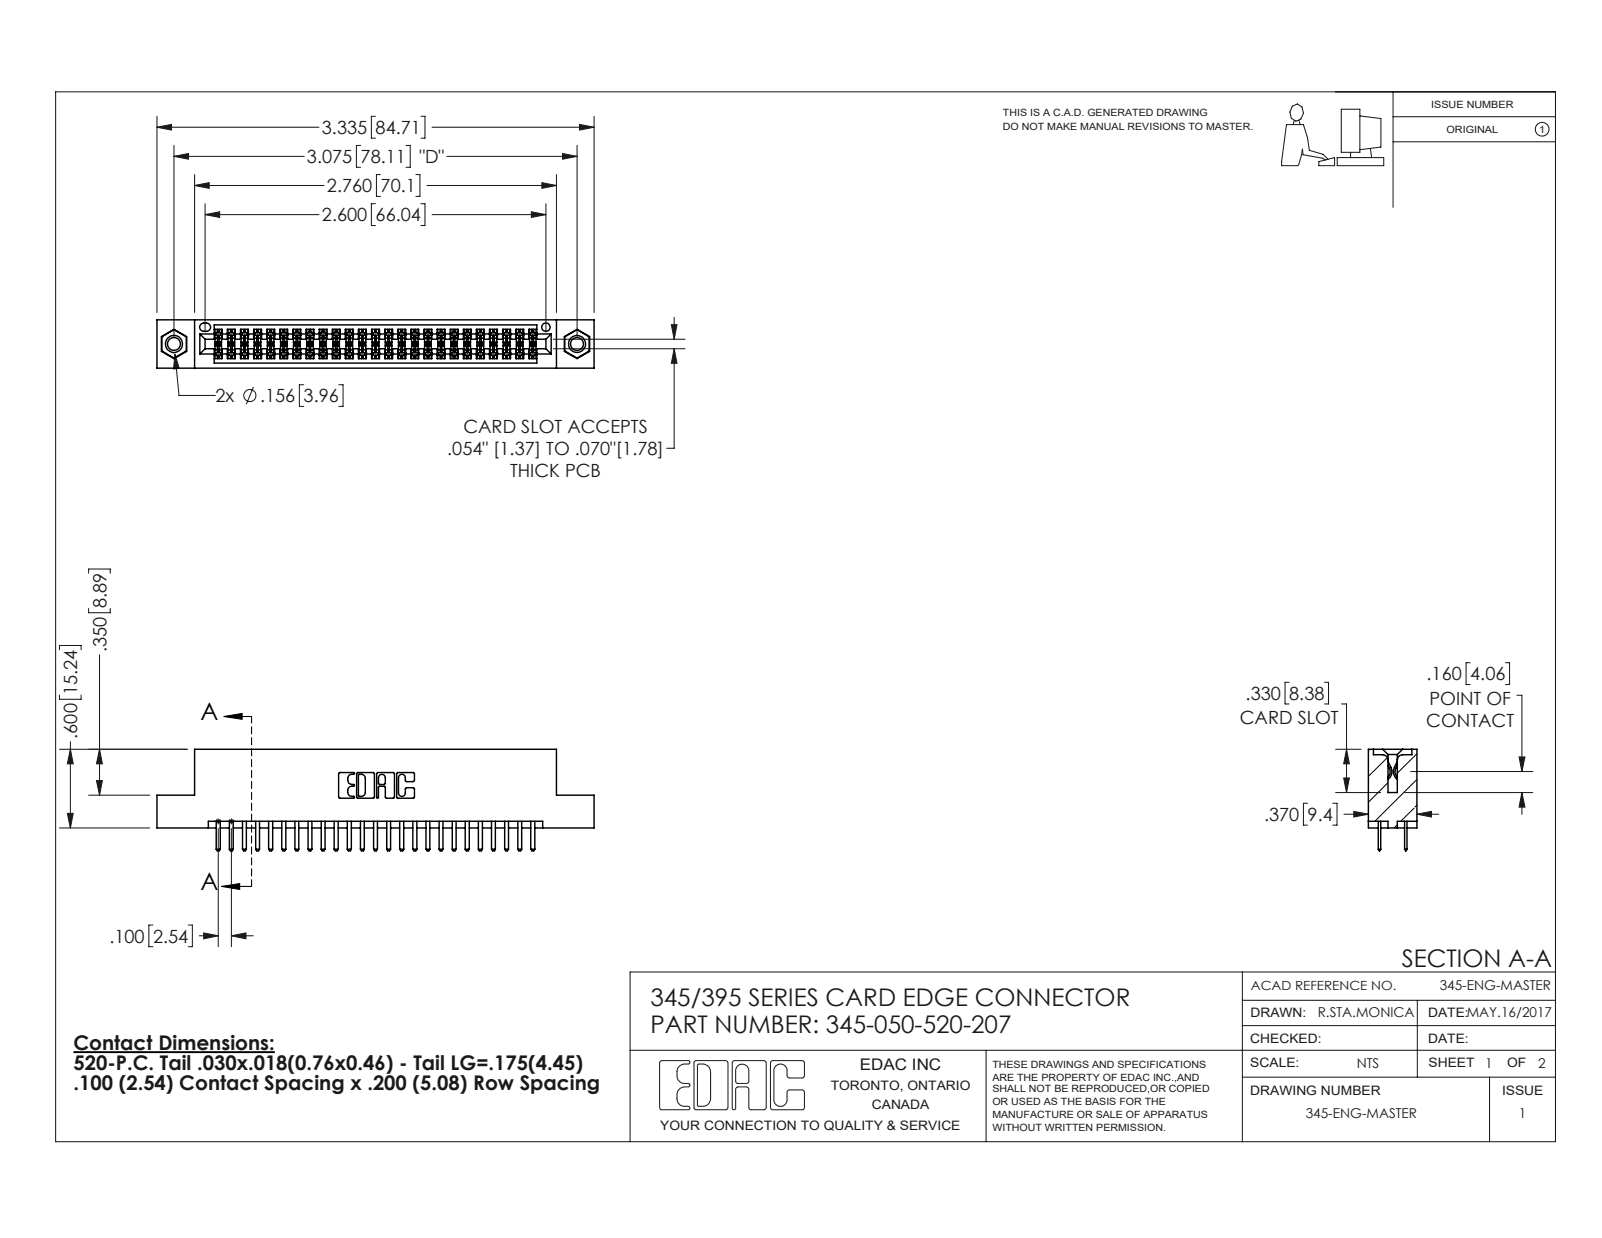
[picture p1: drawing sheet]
<svg xmlns="http://www.w3.org/2000/svg" width="279mm" height="216mm" viewBox="0 0 279 216" stroke-linecap="round" stroke-linejoin="round" font-family="sans-serif">
<defs><g id="words">
<g font-size="4.2">
<text x="34.9" y="125.5">A</text>
<text x="34.9" y="155.2">A</text>
</g>
<g font-size="4.2" fill="#191924">
<text x="244.5" y="168.6">SECTION A-A</text>
<text x="113.4" y="175.4">345/395 SERIES CARD EDGE CONNECTOR</text>
<text x="113.4" y="180.1">PART NUMBER: 345-050-520-207</text>
</g>
<g font-size="3.5" fill="#191924">
<text x="12.8" y="183.1">Contact Dimensions:</text>
<text x="12.8" y="186.6">520-P.C. Tail .030x.018(0.76x0.46) - Tail LG=.175(4.45)</text>
<text x="12.8" y="190.2">.100 (2.54) Contact Spacing x .200 (5.08) Row Spacing</text>
</g>
<g font-size="3.2" fill="#191924">
<text x="56.1" y="23.4">3.335</text>
<text x="65.5" y="23.4">84.71</text>
<text x="53.5" y="28.5">3.075</text>
<text x="62.9" y="28.5">78.11</text>
<text x="73.1" y="28.5">&quot;D&quot;</text>
<text x="57" y="33.5">2.760</text>
<text x="66.4" y="33.5">70.1</text>
<text x="56.1" y="38.6">2.600</text>
<text x="65.5" y="38.6">66.04</text>
<text x="37.6" y="70.2">2x</text>
<text x="45.3" y="70.2">.156</text>
<text x="53" y="70.2">3.96</text>
<text x="80.8" y="75.6">CARD SLOT ACCEPTS</text>
<text x="78" y="79.4">.054&quot; [1.37] TO .070&quot;[1.78]</text>
<text x="89" y="83.2">THICK PCB</text>
<text x="18.6" y="106.1" transform="rotate(-90 18.6 106.1)">8.89</text>
<text x="18.6" y="113.7" transform="rotate(-90 18.6 113.7)">.350</text>
<text x="248.8" y="118.7">.160</text>
<text x="256.4" y="118.7">4.06</text>
<text x="13.5" y="121.2" transform="rotate(-90 13.5 121.2)">15.24</text>
<text x="217.2" y="122.1">.330</text>
<text x="224.9" y="122.1">8.38</text>
<text x="249.3" y="122.9">POINT OF</text>
<text x="13.5" y="128.8" transform="rotate(-90 13.5 128.8)">.600</text>
<text x="216.2" y="126.3">CARD SLOT</text>
<text x="248.8" y="126.7">CONTACT</text>
<text x="220.5" y="143.2">.370</text>
<text x="228.1" y="143.2">9.4</text>
<text x="19.1" y="164.4">.100</text>
<text x="26.7" y="164.4">2.54</text>
</g>
<text font-size="2.8" fill="#191924" x="150" y="186.5">EDAC INC</text>
<g font-size="2.4" fill="#191924">
<text x="251.1" y="172.6">345-ENG-MASTER</text>
<text x="229.8" y="177.4">R.STA.MONICA</text>
<text x="236.6" y="186.2">NTS</text>
<text x="259" y="186.2">1</text>
<text x="268.2" y="186.2">2</text>
<text x="227.7" y="195">345-ENG-MASTER</text>
<text x="264.9" y="195">1</text>
</g>
<g font-size="2.3" fill="#191924">
<text x="218.1" y="177.4">DRAWN:</text>
<text x="249.1" y="177.4">DATE:MAY.16/2017</text>
<text x="218.1" y="181.9">CHECKED:</text>
<text x="249.1" y="181.9">DATE:</text>
<text x="144.9" y="190.1">TORONTO, ONTARIO</text>
<text x="218.1" y="186.2">SCALE:</text>
<text x="218.1" y="190.9">DRAWING NUMBER</text>
<text x="249.2" y="186.2">SHEET</text>
<text x="262" y="190.9">ISSUE</text>
<text x="262.9" y="186.2">OF</text>
<text x="115.2" y="197.1">YOUR CONNECTION TO QUALITY &amp; SERVICE</text>
<text x="152.1" y="193.4">CANADA</text>
</g>
<text font-size="2.2" fill="#191924" x="218.1" y="172.6">ACAD REFERENCE NO.</text>
<g font-size="1.7" fill="#191924">
<text x="174.9" y="20.3">THIS IS A C.A.D. GENERATED DRAWING</text>
<text x="174.9" y="22.7">DO NOT MAKE MANUAL REVISIONS TO MASTER.</text>
<text x="249.6" y="18.8">ISSUE NUMBER</text>
<text x="252.3" y="23.1">ORIGINAL</text>
<text x="268.5" y="23.1">1</text>
<text x="173.1" y="186.3">THESE DRAWINGS AND SPECIFICATIONS</text>
<text x="173.1" y="188.5">ARE THE PROPERTY OF EDAC INC.,AND</text>
<text x="173.1" y="190.5">SHALL NOT BE REPRODUCED,OR COPIED</text>
<text x="173.1" y="192.7">OR USED AS THE BASIS FOR THE</text>
<text x="173.1" y="194.9">MANUFACTURE OR SALE OF APPARATUS</text>
<text x="173.1" y="197.3">WITHOUT WRITTEN PERMISSION.</text>
</g>
</g></defs>
<g fill="none" stroke="#191924" stroke-width=".18">
<path d="M9.7 16h261.6v183.1h-261.6zM225.4 18.5l.9-.4 .8 .6 .2 1.1-.4 1-.9 .3-.8-.5-.2-1.1zM233.9 19.1h3.3v7.5h-3.3zM243 16v20.2M27.4 22.2l2.5-.5v1zM27.4 20.3v34.2M27.4 22.2h28.2M30.3 27.3l2.6-.5v1zM30.3 25.4v33.3M30.3 27.3h22.8M33.9 32.3l2.6-.4v.9zM33.9 30.4v24.1"/>
<path d="M33.9 32.3h22.6M35.8 37.4l2.5-.5v1zM35.8 35.5v22.4M35.8 37.4h19.8M62.9 25.4h-.7v3.8h.7M65.5 35.5h-.7v3.8h.7M65.5 20.3h-.7v3.8h.7M66.4 30.4h-.7v3.9h.7M70.8 25.4h.7v3.8h-.7M72.5 30.4h.7v3.9h-.7M73.4 35.5h.7v3.8h-.7M73.4 20.3h.7v3.8h-.7"/>
<path d="M74.5 32.3h22.5M75.4 37.4h19.8M75.4 22.2h28.2M77.9 27.3h22.7M92.7 36.9l2.5 .5-2.5 .5zM94.5 31.9l2.5 .4-2.5 .5zM95.2 35.5v22.4M97 30.4v24.1M98.1 26.8l2.5 .5-2.5 .5zM100.6 25.4v33.3M101.1 21.7l2.5 .5-2.5 .5zM103.6 20.3v34.2"/>
<path d="M225.7 21.1l-.2 .6M226.6 21l.2 .7M230 28.2l2.8-.7v1.4h-2.8zM231.6 27.8l-.8-.9-2.4-.7-.4-2.2-.7-2.3h-2.9l-.9 7.2h2.9l.6-1.8 .2-1.1 .1 1 3.3 .6 .6 .3M233.2 27.5h8.1v1.4h-8.1zM235.5 26.6v.9M237.2 20.2l3.6 .5v4.9l-3.6 .5M239 25.9l.2 1.6M243 20.4h28.3M243 24.7h28.3M96.5 59.2h23M117.1 56.6h1l-.5 2.6z"/>
<path d="M117.6 55.4v3.8M30.5 61.8l.8 2.4-1 .1zM30.5 61.8l.7 7.2h6.4M44.2 67.5l-1.2 3M53 67.1h-.8v3.8h.8M59.1 67.1h.7v3.8h-.7M96.5 60.8h23M117.6 60.8l.5 2.6h-1zM117.6 60.8v17.4h-1.3M15.5 100v-.8h3.7v.8M10.4 113.3v-.7h3.7v.7M15.5 106.1v.8h3.7v-.8"/>
<path d="M17.4 114.2v24.5M224.8 119h-.7v3.8h.7M231 119h.7v3.8h-.7M256.4 115.6h-.7v3.8h.7M262.6 115.6h.7v3.8h-.7M10.4 130.7h22.3M10.4 121.2v.8h3.7v-.8M12.3 130.7l.5 2.5h-1.1zM12.3 129.3v15.1M15.5 138.7h10.6M16.8 136.1h1.1l-.5 2.6zM17.4 130.7l.5 2.5h-1.1z"/>
<path d="M232.9 138.2h7.9M232.9 130.7h4.5M234 122.8h.8v15.4M234.4 135.7h.9l-.5 2.5zM234.8 130.7l.5 2.5h-.9zM245 138.2h22.3M246 134.5h21.3M264.5 121.2h.9v13.3M264.9 132h1.1l-.6 2.5zM265.4 138.2v3.8M265.4 138.2l.6 2.6h-1.1zM10.4 144.4h15.7"/>
<path d="M11.7 141.9h1.1l-.5 2.5zM37.6 143.2h1M37.7 142.9l.7 .7M38.1 144.5v20.6M38.1 142.7v1.1M38.4 142.9l-.7 .7M39.8 143.2h1.1M40 142.9l.7 .7M40.4 144.5v20.6M40.4 142.7v1.1M40.7 142.9l-.7 .7M228 140.1h-.7v3.8h.7"/>
<path d="M232.4 140.1h.8v3.8h-.8M234.4 142h4.3M236.1 141.5l2.6 .5-2.6 .5zM247.1 142l2.6-.5v1zM247.1 142h3.8M26.7 161.3h-.7v3.8h.7M32.8 161.3h.7v3.8h-.7M34.7 163.2h3.4M35.5 162.7l2.6 .5-2.6 .5zM40.4 163.2h3.8M40.4 163.2l2.5-.5v1zM216.7 178.9h54.6"/>
<path d="M216.7 174.4h54.6M216.7 169.5v29.6M247.2 174.4v13.5M271.3 169.5h-161.4v29.6M109.9 183.2h161.4M118.1 186.9a1.32 1.32 0 0 1 1.4-1.3h.5a.3 .3 0 0 0 .3-.3 .3 .3 0 0 0-.3-.3h-4.6l-.3 .1-.1 8a.37 .37 0 0 0 .5 .4h4.5a.3 .3 0 0 0 .3-.3 .3 .3 0 0 0-.3-.3h-.5a1.32 1.32 0 0 1-1.4-1.3M118.1 186.8v.8a1.32 1.32 0 0 0 1.4 1.3h.5a.3 .3 0 0 1 .3 .3 .3 .3 0 0 1-.3 .3h-.5a1.38 1.38 0 0 0-1.4 1.4v.8M121.2 185h5.4l.3 .1 .1 .3v7.7a.42 .42 0 0 1-.5 .4h-5a.37 .37 0 0 1-.5-.4v-7.9zM123.9 191.6a1.38 1.38 0 0 1-1.3 1.3h-.8l-.2-.2v-7l.2-.1h.8a1.38 1.38 0 0 1 1.3 1.3v4.8M127.8 185.1l.3-.1h5.2l.3 .3v8.1l-.4 .1h-2.4l-.1-.1-.1-3.5-.2-.3-.2-.1h-1.5l-.3 .2-.1 .2v3.4a.3 .3 0 0 1-.3 .2 .3 .3 0 0 1-.3-.2zM128.7 185.9a1.18 1.18 0 0 1 1.2-.2 1.18 1.18 0 0 1 .7 1l-.1 2.1-.3 .1h-1.5a.37 .37 0 0 1-.4-.4v-1.9zM134.4 185.1l.3-.1h5.2l.3 .1 .1 2.5-.2 .3-2.5 .1-.3-.4v-.9a1.15 1.15 0 0 0-1.2-1.1 1.15 1.15 0 0 0-1.1 1.1v5.1a1.15 1.15 0 0 0 1.1 1.1 1.15 1.15 0 0 0 1.2-1.1v-1.4l.1-.2 .2-.1h2.5l.2 .3v2.8l-.2 .3h-5.4l-.3-.1z"/>
<path d="M172 183.2v15.9M216.7 187.9h54.6M259.8 187.9v11.2"/>
<circle cx="269" cy="22.5" r="1.19"/>
<circle cx="43.6" cy="69" r="1.06"/>
</g>
<path d="M12.8 183.5h35.1" fill="none" stroke="#000" stroke-width=".33"/>
<path d="M39.1 125l3.1-.6v1zM39.1 125h4.8M38.6 154.6l3.2-.5v1zM38.6 154.6h5.3" fill="none" stroke="#000" stroke-width=".18"/>
<path d="M43.9 124.9v29.7" fill="none" stroke="#000" stroke-width=".18" stroke-dasharray="1.3 .6" stroke-dashoffset=".1"/>
<path d="M37.4 143.2h1.4M39.7 143.2h1.3" fill="none" stroke="#191924" stroke-width=".18" stroke-dasharray="15.2 1.3 1.3 1.3"/>
<path d="M39.1 125l3.1-.6v1zM38.6 154.6l3.2-.5v1z" fill="#000"/>
<g fill="#191924">
<path d="M35.5 162.7l2.6 .5-2.6 .5zM40.4 163.2l2.5-.5v1z"/>
<path d="M35.8 37.4l2.5-.5v1zM92.7 36.9l2.5 .5-2.5 .5zM33.9 32.3l2.6-.4v.9zM94.5 31.9l2.5 .4-2.5 .5zM30.3 27.3l2.6-.5v1zM98.1 26.8l2.5 .5-2.5 .5zM27.4 22.2l2.5-.5v1zM101.1 21.7l2.5 .5-2.5 .5zM30.5 61.8l-.2 2.5 1-.1zM117.6 60.8l.5 2.6h-1zM117.1 56.6h1l-.5 2.6zM265.4 138.2l.6 2.6h-1.1zM264.9 132h1.1l-.6 2.5zM234.4 135.7h.9l-.5 2.5zM234.8 130.7l.5 2.5h-.9zM247.1 142l2.6-.5v1zM236.1 141.5l2.6 .5-2.6 .5z"/>
<path d="M11.7 141.9h1.1l-.5 2.5zM12.3 130.7l.5 2.5h-1.1z"/>
<path d="M17.4 130.7l.5 2.5h-1.1zM16.8 136.1h1.1l-.5 2.6z"/>
</g>
<g fill="none" stroke="#000" stroke-width=".25">
<path d="M27.4 55.8h76.2v8.4h-76.2zM28.2 58.7l2.1-1.3 2.3 1.3v2.6l-2.3 1.2-2.1-1.2zM28.2 58.7l2.1-1.2 2.2 1.2v2.5l-2.2 1.2-2.1-1.2zM33.9 55.8v8.4M34.9 58.2h2.5M34.9 58.2v3.5M34.9 58.2l.9 1M35 56.6a.94 .94 0 0 1 1.1-.3 .94 .94 0 0 1 .6 1.1 .94 .94 0 0 1-1.2 .4 .94 .94 0 0 1-.6-1zM35.8 59.2h1.6v-2.5h56.2v2.5h1.6M35.8 59.2v1.6M37.4 58h.1M37.4 57.4h1.3v.8"/>
<path d="M37.4 59.1h.1M37.5 58.5v.5M37.5 58.5h.1M37.5 59.7v.2h.4v-.2M37.5 58.1v.4M37.5 57.4v.7M37.5 59h.4M37.5 58.5h1.1M37.5 58.5l.2-.5h.7l.2 .5M37.5 59.7h.4M37.5 59v.7M37.5 58.1h.1"/>
<path d="M37.9 59a.28 .28 0 0 1 0-.3 .28 .28 0 0 1 .3-.2v.5M37.9 57.4v.6M37.9 57.7h.3M37.9 59v.7M37.9 59.1h.3M37.9 57.9h.3M38.2 59.7v.2h.4v-.2M38.2 57.4v.6M38.2 59h.4M38.2 59.7h.4M38.2 59v.7M38.5 58.1h.1"/>
<path d="M38.6 58.5h.1M38.6 58.5v.5M38.6 58.1v.4M38.6 57.4v.7M38.6 58h.1M38.6 59v.7M38.6 59.1h.1M38.7 58.2v1h1v-1M38.7 58.2h1M39.7 58h.1M39.7 58.2v-.8h1.3v.8M39.7 59.1h.1"/>
<path d="M39.8 58.5v.5M39.8 59.7v.2h.4v-.2M39.8 58.1v.4M39.8 57.4v.7M39.8 59h.4M39.8 58.5h1.1M39.8 59.7h.4M39.8 59v.7M39.8 58.1h.1M39.8 58.5l.2-.5h.7l.2 .5M40.2 59a.28 .28 0 0 1 0-.3 .28 .28 0 0 1 .3-.2v.5M40.2 57.4v.6"/>
<path d="M40.2 57.7h.3M40.2 59v.7M40.2 59.1h.3M40.2 57.9h.3M40.5 59.7v.2h.4v-.2M40.5 57.4v.6M40.5 59h.4M40.5 59.7h.4M40.5 59v.7M40.7 58.1h.2M40.9 58.5h.1M40.9 58.5v.5"/>
<path d="M40.9 58.1v.4M40.9 57.4v.7M40.9 58h.1M40.9 59v.7M40.9 59.1h.1M41 58.2v1h.9v-1M41 58.2h.9M41.9 58h.2M41.9 58.2v-.8h1.4v.8M41.9 59.1h.2M42.1 58.5v.5M42.1 58.5h.1"/>
<path d="M42.1 59.7v.2h.4v-.2M42.1 58.1v.4M42.1 57.4v.7M42.1 59h.4M42.1 58.5h1.1M42.1 58.5l.2-.5h.7l.2 .5M42.1 59.7h.4M42.1 59v.7M42.1 58.1h.1M42.5 59a.28 .28 0 0 1 0-.3 .28 .28 0 0 1 .3-.2v.5M42.5 57.4v.6M42.5 57.7h.3"/>
<path d="M42.5 59v.7M42.5 59.1h.3M42.5 57.9h.3M42.8 59.7v.2h.4v-.2M42.8 57.4v.6M42.8 59h.4M42.8 59.7h.4M42.8 59v.7M43 58.1h.2M43.2 58.5h.1M43.2 58.5v.5M43.2 58.1v.4"/>
<path d="M43.2 57.4v.7M43.2 58h.1M43.2 59v.7M43.2 59.1h.1M43.3 58.2v1h.9v-1M43.3 58.2h.9M44.2 58h.1M44.2 58.2v-.8h1.4v.8M44.2 59.1h.1M44.3 58.5v.5M44.3 58.5h.1M44.3 59.7v.2h.5v-.2"/>
<path d="M44.3 58.1v.4M44.3 57.4v.7M44.3 59h.5M44.3 58.5h1.2M44.3 58.5l.3-.5h.7l.2 .5M44.3 59.7h.5M44.3 59v.7M44.3 58.1h.2M44.8 59a.24 .24 0 0 1-.1-.3 .24 .24 0 0 1 .3-.1v.4M44.8 57.4v.6M44.8 57.7h.2M44.8 59v.7"/>
<path d="M44.8 59.1h.2M44.8 57.9h.2M45 59.7v.2h.5v-.2M45 57.4v.6M45 59h.5M45 59.7h.5M45 59v.7M45.3 58.1h.2M45.5 58.5h.1M45.5 58.5v.5M45.5 58.1v.4M45.5 57.4v.7"/>
<path d="M45.5 58h.1M45.5 59v.7M45.5 59.1h.1M45.6 58.2v1h.9v-1M45.6 58.2h.9M46.5 58h.1M46.5 58.2v-.8h1.4v.8M46.5 59.1h.1M46.6 58.5v.5M46.6 58.5h.1M46.6 59.7v.2h.5v-.2M46.6 58.1v.4"/>
<path d="M46.6 57.4v.7M46.6 59h.5M46.6 58.5h1.2M46.6 58.5l.2-.5h.8l.2 .5M46.6 59.7h.5M46.6 59v.7M46.6 58.1h.2M47.1 59a.28 .28 0 0 1-.1-.3 .28 .28 0 0 1 .3-.2v.5M47.1 57.4v.6M47.1 57.7h.2M47.1 59v.7M47.1 59.1h.2"/>
<path d="M47.1 57.9h.2M47.3 59.7v.2h.5v-.2M47.3 57.4v.6M47.3 59h.5M47.3 59.7h.5M47.3 59v.7M47.6 58.1h.2M47.8 58.5h.1M47.8 58.5v.5M47.8 58.1v.4M47.8 57.4v.7M47.8 58h.1"/>
<path d="M47.8 59v.7M47.8 59.1h.1M47.9 58.2v1h.9v-1M47.9 58.2h.9M48.8 58h.1M48.8 58.2v-.8h1.4v.8M48.8 59.1h.1M48.9 58.5v.5M48.9 58.5h.1M48.9 59.7v.2h.5v-.2M48.9 58.1v.4M48.9 57.4v.7"/>
<path d="M48.9 59h.5M48.9 58.5h1.2M48.9 58.5l.2-.5h.7l.3 .5M48.9 59.7h.5M48.9 59v.7M48.9 58.1h.2M49.4 59a.28 .28 0 0 1-.1-.3 .28 .28 0 0 1 .3-.2v.5M49.4 57.4v.6M49.4 57.7h.2M49.4 59v.7M49.4 59.1h.2M49.4 57.9h.2"/>
<path d="M49.6 59.7v.2h.5v-.2M49.6 57.4v.6M49.6 59h.5M49.6 59.7h.5M49.6 59v.7M49.9 58.1h.2M50.1 58.5h.1M50.1 58.5v.5M50.1 58.1v.4M50.1 57.4v.7M50.1 58h.1M50.1 59v.7"/>
<path d="M50.1 59.1h.1M50.2 58.2v1h.9v-1M50.2 58.2h.9M51.1 58h.1M51.1 58.2v-.8h1.4v.8M51.1 59.1h.1M51.2 58.5v.5M51.2 59.7v.2h.4v-.2M51.2 58.1v.4M51.2 57.4v.7M51.2 59h.4M51.2 58.5h1.2"/>
<path d="M51.2 59.7h.4M51.2 59v.7M51.2 58.1h.2M51.2 58.5l.2-.5h.7l.3 .5M51.6 59a.28 .28 0 0 1 0-.3 .28 .28 0 0 1 .3-.2v.5M51.6 57.4v.6M51.6 57.7h.3M51.6 59v.7M51.6 59.1h.3M51.6 57.9h.3M51.9 59.7v.2h.5v-.2M51.9 57.4v.6"/>
<path d="M51.9 59h.5M51.9 59.7h.5M51.9 59v.7M52.2 58.1h.2M52.4 58.5h.1M52.4 58.5v.5M52.4 58.1v.4M52.4 57.4v.7M52.4 58h.1M52.4 59v.7M52.4 59.1h.1M52.5 58.2v1h.9v-1"/>
<path d="M52.5 58.2h.9M53.4 58h.1M53.4 58.2v-.8h1.4v.8M53.4 59.1h.1M53.5 58.5v.5M53.5 58.5h.1M53.5 59.7v.2h.4v-.2M53.5 58.1v.4M53.5 57.4v.7M53.5 59h.4M53.5 58.5h1.1M53.5 58.5l.2-.5h.7l.2 .5"/>
<path d="M53.5 59.7h.4M53.5 59v.7M53.5 58.1h.2M53.9 59a.28 .28 0 0 1 0-.3 .28 .28 0 0 1 .3-.2v.5M53.9 57.4v.6M53.9 57.7h.3M53.9 59v.7M53.9 59.1h.3M53.9 57.9h.3M54.2 59.7v.2h.4v-.2M54.2 57.4v.6M54.2 59h.4"/>
<path d="M54.2 59.7h.4M54.2 59v.7M54.5 58.1h.1M54.6 58.5h.1M54.6 58.5v.5M54.6 58.1v.4M54.6 57.4v.7M54.6 58h.2M54.6 59v.7M54.6 59.1h.2M54.8 58.2v1h.9v-1M54.8 58.2h.9"/>
<path d="M55.7 58h.1M55.7 58.2v-.8h1.3v.8M55.7 59.1h.1M55.8 58.5v.5M55.8 58.5h.1M55.8 59.7v.2h.4v-.2M55.8 58.1v.4M55.8 57.4v.7M55.8 59h.4M55.8 58.5h1.1M55.8 58.5l.2-.5h.7l.2 .5M55.8 59.7h.4"/>
<path d="M55.8 59v.7M55.8 58.1h.2M56.2 59a.24 .24 0 0 1 0-.3 .24 .24 0 0 1 .3-.1v.4M56.2 57.4v.6M56.2 57.7h.3M56.2 59v.7M56.2 59.1h.3M56.2 57.9h.3M56.5 59.7v.2h.4v-.2M56.5 57.4v.6M56.5 59h.4M56.5 59.7h.4"/>
<path d="M56.5 59v.7M56.8 58.1h.1M56.9 58.5h.1M56.9 58.5v.5M56.9 58.1v.4M56.9 57.4v.7M56.9 58h.1M56.9 59v.7M56.9 59.1h.1M57 58.2v1h1v-1M57 58.2h1M58 58h.1"/>
<path d="M58 58.2v-.8h1.3v.8M58 59.1h.1M58.1 58.5v.5M58.1 58.5h.1M58.1 59.7v.2h.4v-.2M58.1 58.1v.4M58.1 57.4v.7M58.1 59h.4M58.1 58.5h1.1M58.1 58.5l.2-.5h.7l.2 .5M58.1 59.7h.4M58.1 59v.7"/>
<path d="M58.1 58.1h.1M58.5 59a.28 .28 0 0 1 0-.3 .28 .28 0 0 1 .2-.2l.1 .5M58.5 57.4v.6M58.5 57.7h.3M58.5 59v.7M58.5 59.1h.3M58.5 57.9h.3M58.8 59.7v.2h.4v-.2M58.8 57.4v.6M58.8 59h.4M58.8 59.7h.4M58.8 59v.7"/>
<path d="M59.1 58.1h.1M59.2 58.5h.1M59.2 58.5v.5M59.2 58.1v.4M59.2 57.4v.7M59.2 58h.1M59.2 59v.7M59.2 59.1h.1M59.3 58.2v1h.9v-1M59.3 58.2h.9M60.2 58h.2M60.2 58.2v-.8h1.4v.8"/>
<path d="M60.2 59.1h.2M60.4 58.5v.5M60.4 58.5h.1M60.4 59.7v.2h.4v-.2M60.4 58.1v.4M60.4 57.4v.7M60.4 59h.4M60.4 58.5h1.1M60.4 58.5l.2-.5h.7l.2 .5M60.4 59.7h.4M60.4 59v.7M60.4 58.1h.1"/>
<path d="M60.8 59a.28 .28 0 0 1 0-.3 .28 .28 0 0 1 .2-.2l.1 .5M60.8 57.4v.6M60.8 57.7h.3M60.8 59v.7M60.8 59.1h.3M60.8 57.9h.3M61.1 59.7v.2h.4v-.2M61.1 57.4v.6M61.1 59h.4M61.1 59.7h.4M61.1 59v.7M61.3 58.1h.2"/>
<path d="M61.5 58.5h.1M61.5 58.5v.5M61.5 58.1v.4M61.5 57.4v.7M61.5 58h.1M61.5 59v.7M61.5 59.1h.1M61.6 58.2v1h.9v-1M61.6 58.2h.9M62.5 58.2v-.8h1.4v.8M62.5 58h.1M62.5 59.1h.1"/>
<path d="M62.6 58.5v.5M62.6 59.7v.2h.5v-.2M62.6 58.1v.4M62.6 57.4v.7M62.6 59h.5M62.6 58.5h1.2M62.6 59.7h.5M62.6 59v.7M62.6 58.1h.2M62.7 58.5l.2-.5h.6l.3 .5M63.1 59a.28 .28 0 0 1-.1-.3 .28 .28 0 0 1 .3-.2l.1 .5M63.1 57.4v.6"/>
<path d="M63.1 57.7h.3M63.1 59v.7M63.1 59.1h.3M63.1 57.9h.3M63.4 59.7v.2h.4v-.2M63.4 57.4v.6M63.4 59h.4M63.4 59.7h.4M63.4 59v.7M63.6 58.1h.2M63.8 58.5h.1M63.8 58.5v.5"/>
<path d="M63.8 58.1v.4M63.8 57.4v.7M63.8 58h.1M63.8 59v.7M63.8 59.1h.1M63.9 58.2v1h.9v-1M63.9 58.2h.9M64.8 58h.1M64.8 58.2v-.8h1.4v.8M64.8 59.1h.1M64.9 58.5v.5M64.9 58.5h.1"/>
<path d="M64.9 59.7v.2h.5v-.2M64.9 58.1v.4M64.9 57.4v.7M64.9 59h.5M64.9 58.5h1.2M64.9 58.5l.3-.5h.6l.3 .5M64.9 59.7h.5M64.9 59v.7M64.9 58.1h.2M65.4 59a.28 .28 0 0 1-.1-.3 .28 .28 0 0 1 .3-.2v.5M65.4 57.4v.6M65.4 57.7h.2"/>
<path d="M65.4 59v.7M65.4 59.1h.2M65.4 57.9h.2M65.6 59.7v.2h.5v-.2M65.6 57.4v.6M65.6 59h.5M65.6 59.7h.5M65.6 59v.7M65.9 58.1h.2M66.1 58.5h.1M66.1 58.5v.5M66.1 58.1v.4"/>
<path d="M66.1 57.4v.7M66.1 58h.1M66.1 59v.7M66.1 59.1h.1M66.2 58.2v1h.9v-1M66.2 58.2h.9M67.1 58h.1M67.1 58.2v-.8h1.4v.8M67.1 59.1h.1M67.2 58.5v.5M67.2 58.5h.1M67.2 59.7v.2h.4v-.2"/>
<path d="M67.2 58.1v.4M67.2 57.4v.7M67.2 59v.7M67.2 59h.4M67.2 58.5h1.1M67.2 58.5l.3-.5h.6l.2 .5M67.2 59.7h.4M67.2 58.1h.2M67.6 59a.24 .24 0 0 1 0-.3 .24 .24 0 0 1 .3-.1v.4M67.6 57.4v.6M67.6 57.7h.3M67.6 59v.7"/>
<path d="M67.6 59.1h.3M67.6 57.9h.3M67.9 59.7v.2h.4v-.2M67.9 57.4v.6M67.9 59v.7M67.9 59h.4M67.9 59.7h.4M68.2 58.1h.1M68.3 58.5h.1M68.3 58.5v.5M68.3 58.1v.4M68.3 57.4v.7"/>
<path d="M68.3 59v.7M68.3 58h.2M68.3 59.1h.2M68.5 58.2v1h.9v-1M68.5 58.2h.9M69.4 58h.1M69.4 58.2v-.8h1.4v.8M69.4 59.1h.1M69.5 58.5v.5M69.5 58.5h.1M69.5 59.7v.2h.4v-.2M69.5 58.1v.4"/>
<path d="M69.5 57.4v.7M69.5 59v.7M69.5 59h.4M69.5 58.5h1.1M69.5 58.5l.2-.5h.7l.2 .5M69.5 59.7h.4M69.5 58.1h.2M69.9 59a.28 .28 0 0 1 0-.3 .28 .28 0 0 1 .3-.2v.5M69.9 57.4v.6M69.9 57.7h.3M69.9 59v.7M69.9 59.1h.3"/>
<path d="M69.9 57.9h.3M70.2 59.7v.2h.4v-.2M70.2 57.4v.6M70.2 59v.7M70.2 59h.4M70.2 59.7h.4M70.5 58.1h.1M70.6 58.5h.1M70.6 58.5v.5M70.6 58.1v.4M70.6 57.4v.7M70.6 59v.7"/>
<path d="M70.6 58h.2M70.6 59.1h.2M70.8 58.2v1h.8v-1M70.8 58.2h.8M71.6 58h.2M71.6 58.2v-.8h1.4v.8M71.6 59.1h.2M71.8 58.5v.5M71.8 58.5h.1M71.8 59.7v.2h.4v-.2M71.8 58.1v.4M71.8 57.4v.7"/>
<path d="M71.8 59h.4M71.8 58.5h1.1M71.8 58.5l.2-.5h.7l.2 .5M71.8 59.7h.4M71.8 59v.7M71.8 58.1h.1M72.2 59a.28 .28 0 0 1 0-.3 .28 .28 0 0 1 .3-.2v.5M72.2 57.4v.6M72.2 57.7h.3M72.2 59v.7M72.2 59.1h.3M72.2 57.9h.3"/>
<path d="M72.5 59.7v.2h.4v-.2M72.5 57.4v.6M72.5 59h.4M72.5 59.7h.4M72.5 59v.7M72.7 58.1h.2M72.9 58.5h.1M72.9 58.5v.5M72.9 58.1v.4M72.9 57.4v.7M72.9 58h.1M72.9 59v.7"/>
<path d="M72.9 59.1h.1M73 58.2v1h.9v-1M73 58.2h.9M73.9 58h.1M73.9 58.2v-.8h1.4v.8M73.9 59.1h.1M74 58.5v.5M74 59.7v.2h.5v-.2M74 58.1v.4M74 57.4v.7M74 59h.5M74 58.5h1.2"/>
<path d="M74 59.7h.5M74 59v.7M74 58.1h.2M74.1 58.5l.2-.5h.7l.2 .5M74.5 59a.28 .28 0 0 1 0-.3 .28 .28 0 0 1 .3-.2v.5M74.5 57.4v.6M74.5 57.7h.3M74.5 59v.7M74.5 59.1h.3M74.5 57.9h.3M74.8 59.7v.2h.4v-.2M74.8 57.4v.6"/>
<path d="M74.8 59h.4M74.8 59.7h.4M74.8 59v.7M75 58.1h.2M75.2 58.5h.1M75.2 58.5v.5M75.2 58.1v.4M75.2 57.4v.7M75.2 58h.1M75.2 59v.7M75.2 59.1h.1M75.3 58.2v1h.9v-1"/>
<path d="M75.3 58.2h.9M76.2 58h.1M76.2 58.2v-.8h1.4v.8M76.2 59.1h.1M76.3 58.5v.5M76.3 58.5h.1M76.3 59.7v.2h.5v-.2M76.3 58.1v.4M76.3 57.4v.7M76.3 59v.7M76.3 59h.5M76.3 58.5h1.2"/>
<path d="M76.3 58.5l.3-.5h.7l.2 .5M76.3 59.7h.5M76.3 58.1h.2M76.8 59a.28 .28 0 0 1 0-.3 .28 .28 0 0 1 .2-.2v.5M76.8 57.4v.6M76.8 57.7h.2M76.8 59v.7M76.8 59.1h.2M76.8 57.9h.2M77 59.7v.2h.5v-.2M77 57.4v.6M77 59v.7"/>
<path d="M77 59h.5M77 59.7h.5M77.3 58.1h.2M77.5 58.5h.1M77.5 58.5v.5M77.5 58.1v.4M77.5 57.4v.7M77.5 59v.7M77.5 58h.1M77.5 59.1h.1M77.6 58.2v1h.9v-1M77.6 58.2h.9"/>
<path d="M78.5 58h.1M78.5 58.2v-.8h1.4v.8M78.5 59.1h.1M78.6 58.5v.5M78.6 58.5h.1M78.6 59.7v.2h.5v-.2M78.6 58.1v.4M78.6 57.4v.7M78.6 59v.7M78.6 59h.5M78.6 58.5h1.2M78.6 58.5l.3-.5h.7l.2 .5"/>
<path d="M78.6 59.7h.5M78.6 58.1h.2M79.1 59a.24 .24 0 0 1-.1-.3 .24 .24 0 0 1 .3-.1v.4M79.1 57.4v.6M79.1 57.7h.2M79.1 59v.7M79.1 59.1h.2M79.1 57.9h.2M79.3 59.7v.2h.5v-.2M79.3 57.4v.6M79.3 59v.7M79.3 59h.5"/>
<path d="M79.3 59.7h.5M79.6 58.1h.2M79.8 58.5h.1M79.8 58.5v.5M79.8 58.1v.4M79.8 57.4v.7M79.8 59v.7M79.8 58h.1M79.8 59.1h.1M79.9 58.2v1h.9v-1M79.9 58.2h.9M80.8 58h.1"/>
<path d="M80.8 58.2v-.8h1.4v.8M80.8 59.1h.1M80.9 58.5v.5M80.9 58.5h.1M80.9 59.7v.2h.5v-.2M80.9 58.1v.4M80.9 57.4v.7M80.9 59v.7M80.9 59h.5M80.9 58.5h1.2M80.9 58.5l.2-.5h.7l.3 .5M80.9 59.7h.5"/>
<path d="M80.9 58.1h.2M81.4 59a.28 .28 0 0 1-.1-.3 .28 .28 0 0 1 .3-.2v.5M81.4 57.4v.6M81.4 57.7h.2M81.4 59v.7M81.4 59.1h.2M81.4 57.9h.2M81.6 59.7v.2h.5v-.2M81.6 57.4v.6M81.6 59v.7M81.6 59h.5M81.6 59.7h.5"/>
<path d="M81.9 58.1h.2M82.1 58.5h.1M82.1 58.5v.5M82.1 58.1v.4M82.1 57.4v.7M82.1 59v.7M82.1 58h.1M82.1 59.1h.1M82.2 58.2v1h.9v-1M82.2 58.2h.9M83.1 58h.1M83.1 58.2v-.8h1.4v.8"/>
<path d="M83.1 59.1h.1M83.2 58.5v.5M83.2 58.5h.1M83.2 59.7v.2h.4v-.2M83.2 58.1v.4M83.2 57.4v.7M83.2 59v.7M83.2 59h.4M83.2 58.5h1.1M83.2 58.5l.2-.5h.7l.2 .5M83.2 59.7h.4M83.2 58.1h.2"/>
<path d="M83.6 59a.28 .28 0 0 1 0-.3 .28 .28 0 0 1 .3-.2v.5M83.6 57.4v.6M83.6 57.7h.3M83.6 59v.7M83.6 59.1h.3M83.6 57.9h.3M83.9 59.7v.2h.4v-.2M83.9 57.4v.6M83.9 59v.7M83.9 59h.4M83.9 59.7h.4M84.2 58.1h.1"/>
<path d="M84.3 58.5h.1M84.3 58.5v.5M84.3 58.1v.4M84.3 57.4v.7M84.3 59v.7M84.3 58h.2M84.3 59.1h.2M84.5 58.2v1h.9v-1M84.5 58.2h.9M85.4 58h.1M85.4 58.2v-.8h1.3v.8M85.4 59.1h.1"/>
<path d="M85.5 58.5v.5M85.5 59.7v.2h.4v-.2M85.5 58.1v.4M85.5 57.4v.7M85.5 59v.7M85.5 59h.4M85.5 58.5h1.1M85.5 59.7h.4M85.5 58.1h.2M85.5 58.5l.2-.5h.7l.2 .5M85.9 59a.28 .28 0 0 1 0-.3 .28 .28 0 0 1 .3-.2v.5M85.9 57.4v.6"/>
<path d="M85.9 57.7h.3M85.9 59v.7M85.9 59.1h.3M85.9 57.9h.3M86.2 59.7v.2h.4v-.2M86.2 57.4v.6M86.2 59v.7M86.2 59h.4M86.2 59.7h.4M86.5 58.1h.1M86.6 58.5h.1M86.6 58.5v.5"/>
<path d="M86.6 58.1v.4M86.6 57.4v.7M86.6 59v.7M86.6 58h.1M86.6 59.1h.1M86.7 58.2v1h1v-1M86.7 58.2h1M87.7 58h.1M87.7 58.2v-.8h1.3v.8M87.7 59.1h.1M87.8 58.5v.5M87.8 58.5h.1"/>
<path d="M87.8 59.7v.2h.4v-.2M87.8 58.1v.4M87.8 57.4v.7M87.8 59v.7M87.8 59h.4M87.8 58.5h1.1M87.8 58.5l.2-.5h.7l.2 .5M87.8 59.7h.4M87.8 58.1h.1M88.2 59a.28 .28 0 0 1 0-.3 .28 .28 0 0 1 .3-.2v.5M88.2 57.4v.6M88.2 57.7h.3"/>
<path d="M88.2 59v.7M88.2 59.1h.3M88.2 57.9h.3M88.5 59.7v.2h.4v-.2M88.5 57.4v.6M88.5 59v.7M88.5 59h.4M88.5 59.7h.4M88.8 58.1h.1M88.9 58.5h.1M88.9 58.5v.5M88.9 58.1v.4"/>
<path d="M88.9 57.4v.7M88.9 59v.7M88.9 58h.1M88.9 59.1h.1M89 58.2v1h1v-1M89 58.2h1M90 58h.1M90 58.2v-.8h1.3v.8M90 59.1h.1M90.1 58.5v.5M90.1 58.5h.1M90.1 59.7v.2h.4v-.2"/>
<path d="M90.1 58.1v.4M90.1 57.4v.7M90.1 59v.7M90.1 59h.4M90.1 58.5h1.1M90.1 58.5l.2-.5h.7l.2 .5M90.1 59.7h.4M90.1 58.1h.1M90.5 59a.24 .24 0 0 1 0-.3 .24 .24 0 0 1 .3-.1v.4M90.5 57.4v.6M90.5 57.7h.3M90.5 59v.7"/>
<path d="M90.5 59.1h.3M90.5 57.9h.3M90.8 59.7v.2h.4v-.2M90.8 57.4v.6M90.8 59v.7M90.8 59h.4M90.8 59.7h.4M91.1 58.1h.1M91.2 58.5h.1M91.2 58.5v.5M91.2 58.1v.4M91.2 57.4v.7"/>
<path d="M91.2 59v.7M91.2 58h.1M91.2 59.1h.1M91.3 58.2v1h1v-1M91.3 58.2h1M92.3 58h.1M92.3 59.1h.1M92.4 58.5v.5M92.4 58.5h.1M92.4 59.7v.2h.4v-.2M92.4 58.1v.4M92.4 57.4v.7"/>
<path d="M92.4 59v.7M92.4 59h.4M92.4 58.5h1.1M92.4 58.5l.2-.5h.7l.2 .5M92.4 59.7h.4M92.4 58.1h.1M92.8 59a.28 .28 0 0 1 0-.3 .28 .28 0 0 1 .2-.2l.1 .5M92.8 57.4v.6M92.8 57.7h.3M92.8 59v.7M92.8 59.1h.3M92.8 57.9h.3"/>
<path d="M93.1 59.7v.2h.4v-.2M93.1 57.4v.6M93.1 59v.7M93.1 59h.4M93.1 59.7h.4M93.3 58.1h.2M93.5 58.5h.1M93.5 58.5v.5M93.5 58.1v.4M93.5 57.4v.7M93.5 59v.7M93.5 58h.1"/>
<path d="M93.5 59.1h.1M93.6 58.2h2.5M93.6 57.4h-1.3v.8M95.2 59.2v1.6M96.1 58.2v3.5M96.1 58.2l-.9 1M97 55.8v8.4M98.4 58.7l2.2-1.3 2.2 1.3v2.6l-2.2 1.2-2.2-1.2zM98.5 58.7l2.1-1.2 2.2 1.2v2.5l-2.2 1.2-2.1-1.2zM34.9 61.7h2.5M35.8 60.8l-.9 .9M35.8 60.8h1.7"/>
<path d="M37.4 62h.1M37.4 60.8v2.5h56.2v-2.5M37.5 61.5h.1M37.5 61v.5M37.5 60.3v-.2h.4v.2M37.5 61.5v.3M37.5 61.8v.7M37.5 61h.4M37.5 61.5h1.1M37.5 61.5l.2 .5h.7l.2-.5M37.5 60.3h.4M37.5 60.3v.7"/>
<path d="M37.5 61.8h.1M37.9 61a.24 .24 0 0 0 0 .3 .24 .24 0 0 0 .3 .1v-.4M37.9 62v.5M37.9 62.3h.3M37.9 60.3v.7M37.9 60.8h.3M37.9 62.1h.3M38.2 60.3v-.2h.4v.2M38.2 62v.5M38.2 61h.4M38.2 60.3h.4M38.2 60.3v.7"/>
<path d="M38.5 61.8h.1M38.6 61v.5M38.6 61.5h.1M38.6 61.5v.3M38.6 61.8v.7M38.6 62h.1M38.6 60.3v.7M38.6 60.8h1.2M38.7 60.8v.9M38.7 61.7h1M38.7 61.7v.8h-1.3M39.7 60.8v.9"/>
<path d="M39.7 62h.1M39.7 61.7v.8h1.3v-.8M39.8 61v.5M39.8 60.3v-.2h.4v.2M39.8 61.5v.3M39.8 61.8v.7M39.8 61h.4M39.8 61.5h1.1M39.8 60.3h.4M39.8 60.3v.7M39.8 61.8h.1M39.8 61.5l.2 .5h.7l.2-.5"/>
<path d="M40.2 61a.24 .24 0 0 0 0 .3 .24 .24 0 0 0 .3 .1v-.4M40.2 62v.5M40.2 62.3h.3M40.2 60.3v.7M40.2 60.8h.3M40.2 62.1h.3M40.5 60.3v-.2h.4v.2M40.5 62v.5M40.5 61h.4M40.5 60.3h.4M40.5 60.3v.7M40.7 61.8h.2"/>
<path d="M40.9 61v.5M40.9 61.5h.1M40.9 61.5v.3M40.9 61.8v.7M40.9 62h.1M40.9 60.3v.7M40.9 60.8h1.2M41 60.8v.9M41 61.7h.9M41.9 60.8v.9M41.9 62h.2M41.9 61.7v.8h1.4v-.8"/>
<path d="M42.1 61.5h.1M42.1 61v.5M42.1 60.3v-.2h.4v.2M42.1 61.5v.3M42.1 61.8v.7M42.1 61h.4M42.1 61.5h1.1M42.1 61.5l.2 .5h.7l.2-.5M42.1 60.3h.4M42.1 60.3v.7M42.1 61.8h.1M42.5 61a.25 .25 0 0 0 0 .3 .25 .25 0 0 0 .3 .1v-.4"/>
<path d="M42.5 62v.5M42.5 62.3h.3M42.5 60.3v.7M42.5 60.8h.3M42.5 62.1h.3M42.8 60.3v-.2h.4v.2M42.8 62v.5M42.8 61h.4M42.8 60.3h.4M42.8 60.3v.7M43 61.8h.2M43.2 61v.5"/>
<path d="M43.2 61.5h.1M43.2 61.5v.3M43.2 61.8v.7M43.2 62h.1M43.2 60.3v.7M43.2 60.8h1.1M43.3 60.8v.9M43.3 61.7h.9M44.2 60.8v.9M44.2 62h.1M44.2 61.7v.8h1.4v-.8M44.3 61.5h.1"/>
<path d="M44.3 61v.5M44.3 60.3v-.2h.5v.2M44.3 61.5v.3M44.3 61.8v.7M44.3 61h.5M44.3 61.5h1.2M44.3 61.5l.3 .5h.7l.2-.5M44.3 60.3h.5M44.3 60.3v.7M44.3 61.8h.2M44.8 61a.24 .24 0 0 0-.1 .3 .24 .24 0 0 0 .3 .1v-.4M44.8 62v.5"/>
<path d="M44.8 62.3h.2M44.8 60.3v.7M44.8 60.8h.2M44.8 62.1h.2M45 60.3v-.2h.5v.2M45 62v.5M45 61h.5M45 60.3h.5M45 60.3v.7M45.3 61.8h.2M45.5 61v.5M45.5 61.5h.1"/>
<path d="M45.5 61.5v.3M45.5 61.8v.7M45.5 62h.1M45.5 60.3v.7M45.5 60.8h1.1M45.6 60.8v.9M45.6 61.7h.9M46.5 60.8v.9M46.5 62h.1M46.5 61.7v.8h1.4v-.8M46.6 61.5h.1M46.6 61v.5"/>
<path d="M46.6 60.3v-.2h.5v.2M46.6 61.5v.3M46.6 61.8v.7M46.6 61h.5M46.6 61.5h1.2M46.6 61.5l.2 .5h.8l.2-.5M46.6 60.3h.5M46.6 60.3v.7M46.6 61.8h.2M47.1 61a.24 .24 0 0 0-.1 .3 .24 .24 0 0 0 .3 .1v-.4M47.1 62v.5M47.1 62.3h.2"/>
<path d="M47.1 60.3v.7M47.1 60.8h.2M47.1 62.1h.2M47.3 60.3v-.2h.5v.2M47.3 62v.5M47.3 61h.5M47.3 60.3h.5M47.3 60.3v.7M47.6 61.8h.2M47.8 61v.5M47.8 61.5h.1M47.8 61.5v.3"/>
<path d="M47.8 61.8v.7M47.8 62h.1M47.8 60.3v.7M47.8 60.8h1.1M47.9 60.8v.9M47.9 61.7h.9M48.8 60.8v.9M48.8 62h.1M48.8 61.7v.8h1.4v-.8M48.9 61.5h.1M48.9 61v.5M48.9 60.3v-.2h.5v.2"/>
<path d="M48.9 61.5v.3M48.9 61.8v.7M48.9 61h.5M48.9 61.5h1.2M48.9 61.5l.2 .5h.7l.3-.5M48.9 60.3h.5M48.9 60.3v.7M48.9 61.8h.2M49.4 61a.24 .24 0 0 0-.1 .3 .24 .24 0 0 0 .3 .1v-.4M49.4 62v.5M49.4 62.3h.2M49.4 60.3v.7"/>
<path d="M49.4 60.8h.2M49.4 62.1h.2M49.6 60.3v-.2h.5v.2M49.6 62v.5M49.6 61h.5M49.6 60.3h.5M49.6 60.3v.7M49.9 61.8h.2M50.1 61v.5M50.1 61.5h.1M50.1 61.5v.3M50.1 61.8v.7"/>
<path d="M50.1 62h.1M50.1 60.3v.7M50.1 60.8h1.1M50.2 60.8v.9M50.2 61.7h.9M51.1 60.8v.9M51.1 62h.1M51.1 61.7v.8h1.4v-.8M51.2 61v.5M51.2 60.3v-.2h.4v.2M51.2 61.5v.3M51.2 61.8v.7"/>
<path d="M51.2 61h.4M51.2 61.5h1.2M51.2 60.3h.4M51.2 60.3v.7M51.2 61.8h.2M51.2 61.5l.2 .5h.7l.3-.5M51.6 61a.24 .24 0 0 0 0 .3 .24 .24 0 0 0 .3 .1v-.4M51.6 62v.5M51.6 62.3h.3M51.6 60.3v.7M51.6 60.8h.3M51.6 62.1h.3"/>
<path d="M51.9 60.3v-.2h.5v.2M51.9 62v.5M51.9 61h.5M51.9 60.3h.5M51.9 60.3v.7M52.2 61.8h.2M52.4 61v.5M52.4 61.5h.1M52.4 61.5v.3M52.4 61.8v.7M52.4 62h.1M52.4 60.3v.7"/>
<path d="M52.4 60.8h1.1M52.5 60.8v.9M52.5 61.7h.9M53.4 60.8v.9M53.4 62h.1M53.4 61.7v.8h1.4v-.8M53.5 61.5h.1M53.5 61v.5M53.5 60.3v-.2h.4v.2M53.5 61.5v.3M53.5 61.8v.7M53.5 61h.4"/>
<path d="M53.5 61.5h1.1M53.5 61.5l.2 .5h.7l.2-.5M53.5 60.3h.4M53.5 60.3v.7M53.5 61.8h.2M53.9 61a.25 .25 0 0 0 0 .3 .25 .25 0 0 0 .3 .1v-.4M53.9 62v.5M53.9 62.3h.3M53.9 60.3v.7M53.9 60.8h.3M53.9 62.1h.3M54.2 60.3v-.2h.4v.2"/>
<path d="M54.2 62v.5M54.2 61h.4M54.2 60.3h.4M54.2 60.3v.7M54.5 61.8h.1M54.6 61v.5M54.6 61.5h.1M54.6 61.5v.3M54.6 61.8v.7M54.6 62h.2M54.6 60.3v.7M54.6 60.8h1.2"/>
<path d="M54.8 60.8v.9M54.8 61.7h.9M55.7 60.8v.9M55.7 62h.1M55.7 61.7v.8h1.3v-.8M55.8 61.5h.1M55.8 61v.5M55.8 60.3v-.2h.4v.2M55.8 61.5v.3M55.8 61.8v.7M55.8 61h.4M55.8 61.5h1.1"/>
<path d="M55.8 61.5l.2 .5h.7l.2-.5M55.8 60.3h.4M55.8 60.3v.7M55.8 61.8h.2M56.2 61a.24 .24 0 0 0 0 .3 .24 .24 0 0 0 .3 .1v-.4M56.2 62v.5M56.2 62.3h.3M56.2 60.3v.7M56.2 60.8h.3M56.2 62.1h.3M56.5 60.3v-.2h.4v.2M56.5 62v.5"/>
<path d="M56.5 61h.4M56.5 60.3h.4M56.5 60.3v.7M56.8 61.8h.1M56.9 61v.5M56.9 61.5h.1M56.9 61.5v.3M56.9 61.8v.7M56.9 62h.1M56.9 60.3v.7M56.9 60.8h1.2M57 60.8v.9"/>
<path d="M57 61.7h1M58 60.8v.9M58 62h.1M58 61.7v.8h1.3v-.8M58.1 61.5h.1M58.1 61v.5M58.1 60.3v-.2h.4v.2M58.1 61.5v.3M58.1 61.8v.7M58.1 61h.4M58.1 61.5h1.1M58.1 61.5l.2 .5h.7l.2-.5"/>
<path d="M58.1 60.3h.4M58.1 60.3v.7M58.1 61.8h.1M58.5 61a.24 .24 0 0 0 0 .3 .24 .24 0 0 0 .3 .1v-.4M58.5 62v.5M58.5 62.3h.3M58.5 60.3v.7M58.5 60.8h.3M58.5 62.1h.3M58.8 60.3v-.2h.4v.2M58.8 62v.5M58.8 61h.4"/>
<path d="M58.8 60.3h.4M58.8 60.3v.7M59.1 61.8h.1M59.2 61v.5M59.2 61.5h.1M59.2 61.5v.3M59.2 61.8v.7M59.2 62h.1M59.2 60.3v.7M59.2 60.8h1.2M59.3 60.8v.9M59.3 61.7h.9"/>
<path d="M60.2 60.8v.9M60.2 62h.2M60.2 61.7v.8h1.4v-.8M60.4 61.5h.1M60.4 61v.5M60.4 60.3v-.2h.4v.2M60.4 61.5v.3M60.4 61.8v.7M60.4 61h.4M60.4 61.5h1.1M60.4 61.5l.2 .5h.7l.2-.5M60.4 60.3h.4"/>
<path d="M60.4 60.3v.7M60.4 61.8h.1M60.8 61a.24 .24 0 0 0 0 .3 .24 .24 0 0 0 .3 .1v-.4M60.8 62v.5M60.8 62.3h.3M60.8 60.3v.7M60.8 60.8h.3M60.8 62.1h.3M61.1 60.3v-.2h.4v.2M61.1 62v.5M61.1 61h.4M61.1 60.3h.4"/>
<path d="M61.1 60.3v.7M61.3 61.8h.2M61.5 61v.5M61.5 61.5h.1M61.5 61.5v.3M61.5 61.8v.7M61.5 62h.1M61.5 60.3v.7M61.5 60.8h1.1M61.6 60.8v.9M61.6 61.7h.9M62.5 60.8v.9"/>
<path d="M62.5 61.7v.8h1.4v-.8M62.5 62h.1M62.6 61v.5M62.6 60.3v-.2h.5v.2M62.6 61.5v.3M62.6 61.8v.7M62.6 61h.5M62.6 61.5h1.2M62.6 60.3h.5M62.6 60.3v.7M62.6 61.8h.2M62.7 61.5l.2 .5h.6l.3-.5"/>
<path d="M63.1 61a.24 .24 0 0 0-.1 .3 .24 .24 0 0 0 .4 .1v-.4M63.1 62v.5M63.1 62.3h.3M63.1 60.3v.7M63.1 60.8h.3M63.1 62.1h.3M63.4 60.3v-.2h.4v.2M63.4 62v.5M63.4 61h.4M63.4 60.3h.4M63.4 60.3v.7M63.6 61.8h.2"/>
<path d="M63.8 61v.5M63.8 61.5h.1M63.8 61.5v.3M63.8 61.8v.7M63.8 62h.1M63.8 60.3v.7M63.8 60.8h1.1M63.9 60.8v.9M63.9 61.7h.9M64.8 60.8v.9M64.8 62h.1M64.8 61.7v.8h1.4v-.8"/>
<path d="M64.9 61.5h.1M64.9 61v.5M64.9 60.3v-.2h.5v.2M64.9 61.5v.3M64.9 61.8v.7M64.9 61h.5M64.9 61.5h1.2M64.9 61.5l.3 .5h.6l.3-.5M64.9 60.3h.5M64.9 60.3v.7M64.9 61.8h.2M65.4 61a.25 .25 0 0 0-.1 .3 .25 .25 0 0 0 .3 .1v-.4"/>
<path d="M65.4 62v.5M65.4 62.3h.2M65.4 60.3v.7M65.4 60.8h.2M65.4 62.1h.2M65.6 60.3v-.2h.5v.2M65.6 62v.5M65.6 61h.5M65.6 60.3h.5M65.6 60.3v.7M65.9 61.8h.2M66.1 61v.5"/>
<path d="M66.1 61.5h.1M66.1 61.5v.3M66.1 61.8v.7M66.1 62h.1M66.1 60.3v.7M66.1 60.8h1.1M66.2 60.8v.9M66.2 61.7h.9M67.1 60.8v.9M67.1 62h.1M67.1 61.7v.8h1.4v-.8M67.2 61.5h.1"/>
<path d="M67.2 61v.5M67.2 60.3v-.2h.4v.2M67.2 61.5v.3M67.2 61.8v.7M67.2 60.3v.7M67.2 61h.4M67.2 61.5h1.1M67.2 61.5l.3 .5h.6l.2-.5M67.2 60.3h.4M67.2 61.8h.2M67.6 61a.24 .24 0 0 0 0 .3 .24 .24 0 0 0 .3 .1v-.4M67.6 62v.5"/>
<path d="M67.6 62.3h.3M67.6 60.3v.7M67.6 60.8h.3M67.6 62.1h.3M67.9 60.3v-.2h.4v.2M67.9 62v.5M67.9 61h.4M67.9 60.3h.4M67.9 60.3v.7M68.2 61.8h.1M68.3 61v.5M68.3 61.5h.1"/>
<path d="M68.3 61.5v.3M68.3 61.8v.7M68.3 62h.2M68.3 60.3v.7M68.3 60.8h1.2M68.5 60.8v.9M68.5 61.7h.9M69.4 60.8v.9M69.4 62h.1M69.4 61.7v.8h1.4v-.8M69.5 61.5h.1M69.5 61v.5"/>
<path d="M69.5 60.3v-.2h.4v.2M69.5 61.5v.3M69.5 61.8v.7M69.5 60.3v.7M69.5 61h.4M69.5 61.5h1.1M69.5 61.5l.2 .5h.7l.2-.5M69.5 60.3h.4M69.5 61.8h.2M69.9 61a.24 .24 0 0 0 0 .3 .24 .24 0 0 0 .3 .1v-.4M69.9 62v.5M69.9 62.3h.3"/>
<path d="M69.9 60.3v.7M69.9 60.8h.3M69.9 62.1h.3M70.2 60.3v-.2h.4v.2M70.2 62v.5M70.2 61h.4M70.2 60.3h.4M70.2 60.3v.7M70.5 61.8h.1M70.6 61v.5M70.6 61.5h.1M70.6 61.5v.3"/>
<path d="M70.6 61.8v.7M70.6 62h.2M70.6 60.3v.7M70.6 60.8h1.2M70.8 60.8v.9M70.8 61.7h.8M71.6 60.8v.9M71.6 62h.2M71.6 61.7v.8h1.4v-.8M71.8 61.5h.1M71.8 61v.5M71.8 60.3v-.2h.4v.2"/>
<path d="M71.8 61.5v.3M71.8 61.8v.7M71.8 61h.4M71.8 61.5h1.1M71.8 61.5l.2 .5h.7l.2-.5M71.8 60.3h.4M71.8 60.3v.7M71.8 61.8h.1M72.2 61a.24 .24 0 0 0 0 .3 .24 .24 0 0 0 .3 .1v-.4M72.2 62v.5M72.2 62.3h.3M72.2 60.3v.7"/>
<path d="M72.2 60.8h.3M72.2 62.1h.3M72.5 60.3v-.2h.4v.2M72.5 62v.5M72.5 61h.4M72.5 60.3h.4M72.5 60.3v.7M72.7 61.8h.2M72.9 61v.5M72.9 61.5h.1M72.9 61.5v.3M72.9 61.8v.7"/>
<path d="M72.9 62h.1M72.9 60.3v.7M72.9 60.8h1.1M73 60.8v.9M73 61.7h.9M73.9 60.8v.9M73.9 62h.1M73.9 61.7v.8h1.4v-.8M74 61v.5M74 60.3v-.2h.5v.2M74 61.5v.3M74 61.8v.7"/>
<path d="M74 61h.5M74 61.5h1.2M74 60.3h.5M74 60.3v.7M74 61.8h.2M74.1 61.5l.2 .5h.7l.2-.5M74.5 61a.24 .24 0 0 0 0 .3 .24 .24 0 0 0 .3 .1v-.4M74.5 62v.5M74.5 62.3h.3M74.5 60.3v.7M74.5 60.8h.3M74.5 62.1h.3"/>
<path d="M74.8 60.3v-.2h.4v.2M74.8 62v.5M74.8 61h.4M74.8 60.3h.4M74.8 60.3v.7M75 61.8h.2M75.2 61v.5M75.2 61.5h.1M75.2 61.5v.3M75.2 61.8v.7M75.2 62h.1M75.2 60.3v.7"/>
<path d="M75.2 60.8h1.1M75.3 60.8v.9M75.3 61.7h.9M76.2 60.8v.9M76.2 62h.1M76.2 61.7v.8h1.4v-.8M76.3 61.5h.1M76.3 61v.5M76.3 60.3v-.2h.5v.2M76.3 61.5v.3M76.3 61.8v.7M76.3 61h.5"/>
<path d="M76.3 61.5h1.2M76.3 61.5l.3 .5h.7l.2-.5M76.3 60.3h.5M76.3 60.3v.7M76.3 61.8h.2M76.8 61a.25 .25 0 0 0 0 .3 .25 .25 0 0 0 .2 .1v-.4M76.8 62v.5M76.8 62.3h.2M76.8 60.3v.7M76.8 60.8h.2M76.8 62.1h.2M77 60.3v-.2h.5v.2"/>
<path d="M77 62v.5M77 61h.5M77 60.3h.5M77 60.3v.7M77.3 61.8h.2M77.5 61v.5M77.5 61.5h.1M77.5 61.5v.3M77.5 61.8v.7M77.5 62h.1M77.5 60.3v.7M77.5 60.8h1.1"/>
<path d="M77.6 60.8v.9M77.6 61.7h.9M78.5 60.8v.9M78.5 62h.1M78.5 61.7v.8h1.4v-.8M78.6 61.5h.1M78.6 61v.5M78.6 60.3v-.2h.5v.2M78.6 61.5v.3M78.6 61.8v.7M78.6 61h.5M78.6 61.5h1.2"/>
<path d="M78.6 61.5l.3 .5h.7l.2-.5M78.6 60.3h.5M78.6 60.3v.7M78.6 61.8h.2M79.1 61a.24 .24 0 0 0-.1 .3 .24 .24 0 0 0 .3 .1v-.4M79.1 62v.5M79.1 62.3h.2M79.1 60.3v.7M79.1 60.8h.2M79.1 62.1h.2M79.3 60.3v-.2h.5v.2M79.3 62v.5"/>
<path d="M79.3 61h.5M79.3 60.3h.5M79.3 60.3v.7M79.6 61.8h.2M79.8 61v.5M79.8 61.5h.1M79.8 61.5v.3M79.8 61.8v.7M79.8 62h.1M79.8 60.3v.7M79.8 60.8h1.1M79.9 60.8v.9"/>
<path d="M79.9 61.7h.9M80.8 60.8v.9M80.8 62h.1M80.8 61.7v.8h1.4v-.8M80.9 61.5h.1M80.9 61v.5M80.9 60.3v-.2h.5v.2M80.9 61.5v.3M80.9 61.8v.7M80.9 61h.5M80.9 61.5h1.2M80.9 61.5l.2 .5h.7l.3-.5"/>
<path d="M80.9 60.3h.5M80.9 60.3v.7M80.9 61.8h.2M81.4 61a.24 .24 0 0 0-.1 .3 .24 .24 0 0 0 .3 .1v-.4M81.4 62v.5M81.4 62.3h.2M81.4 60.3v.7M81.4 60.8h.2M81.4 62.1h.2M81.6 60.3v-.2h.5v.2M81.6 62v.5M81.6 61h.5"/>
<path d="M81.6 60.3h.5M81.6 60.3v.7M81.9 61.8h.2M82.1 61v.5M82.1 61.5h.1M82.1 61.5v.3M82.1 61.8v.7M82.1 62h.1M82.1 60.3v.7M82.1 60.8h1.1M82.2 60.8v.9M82.2 61.7h.9"/>
<path d="M83.1 60.8v.9M83.1 62h.1M83.1 61.7v.8h1.4v-.8M83.2 61.5h.1M83.2 61v.5M83.2 60.3v-.2h.4v.2M83.2 61.5v.3M83.2 61.8v.7M83.2 61h.4M83.2 61.5h1.1M83.2 61.5l.2 .5h.7l.2-.5M83.2 60.3h.4"/>
<path d="M83.2 60.3v.7M83.2 61.8h.2M83.6 61a.24 .24 0 0 0 0 .3 .24 .24 0 0 0 .3 .1v-.4M83.6 62v.5M83.6 62.3h.3M83.6 60.3v.7M83.6 60.8h.3M83.6 62.1h.3M83.9 60.3v-.2h.4v.2M83.9 62v.5M83.9 61h.4M83.9 60.3h.4"/>
<path d="M83.9 60.3v.7M84.2 61.8h.1M84.3 61v.5M84.3 61.5h.1M84.3 61.5v.3M84.3 61.8v.7M84.3 62h.2M84.3 60.3v.7M84.3 60.8h1.2M84.5 60.8v.9M84.5 61.7h.9M85.4 60.8v.9"/>
<path d="M85.4 62h.1M85.4 61.7v.8h1.3v-.8M85.5 61v.5M85.5 60.3v-.2h.4v.2M85.5 61.5v.3M85.5 61.8v.7M85.5 61h.4M85.5 61.5h1.1M85.5 60.3h.4M85.5 60.3v.7M85.5 61.8h.2M85.5 61.5l.2 .5h.7l.2-.5"/>
<path d="M85.9 61a.24 .24 0 0 0 0 .3 .24 .24 0 0 0 .3 .1v-.4M85.9 62v.5M85.9 62.3h.3M85.9 60.3v.7M85.9 60.8h.3M85.9 62.1h.3M86.2 60.3v-.2h.4v.2M86.2 62v.5M86.2 61h.4M86.2 60.3h.4M86.2 60.3v.7M86.5 61.8h.1"/>
<path d="M86.6 61v.5M86.6 61.5h.1M86.6 61.5v.3M86.6 61.8v.7M86.6 62h.1M86.6 60.3v.7M86.6 60.8h1.2M86.7 60.8v.9M86.7 61.7h1M87.7 60.8v.9M87.7 62h.1M87.7 61.7v.8h1.3v-.8"/>
<path d="M87.8 61.5h.1M87.8 61v.5M87.8 60.3v-.2h.4v.2M87.8 61.5v.3M87.8 61.8v.7M87.8 61h.4M87.8 61.5h1.1M87.8 61.5l.2 .5h.7l.2-.5M87.8 60.3h.4M87.8 60.3v.7M87.8 61.8h.1M88.2 61a.25 .25 0 0 0 0 .3 .25 .25 0 0 0 .3 .1v-.4"/>
<path d="M88.2 62v.5M88.2 62.3h.3M88.2 60.3v.7M88.2 60.8h.3M88.2 62.1h.3M88.5 60.3v-.2h.4v.2M88.5 62v.5M88.5 61h.4M88.5 60.3h.4M88.5 60.3v.7M88.8 61.8h.1M88.9 61v.5"/>
<path d="M88.9 61.5h.1M88.9 61.5v.3M88.9 61.8v.7M88.9 62h.1M88.9 60.3v.7M88.9 60.8h1.2M89 60.8v.9M89 61.7h1M90 60.8v.9M90 62h.1M90 61.7v.8h1.3v-.8M90.1 61.5h.1"/>
<path d="M90.1 61v.5M90.1 60.3v-.2h.4v.2M90.1 61.5v.3M90.1 61.8v.7M90.1 61h.4M90.1 61.5h1.1M90.1 61.5l.2 .5h.7l.2-.5M90.1 60.3h.4M90.1 60.3v.7M90.1 61.8h.1M90.5 61a.24 .24 0 0 0 0 .3 .24 .24 0 0 0 .3 .1v-.4M90.5 62v.5"/>
<path d="M90.5 62.3h.3M90.5 60.3v.7M90.5 60.8h.3M90.5 62.1h.3M90.8 60.3v-.2h.4v.2M90.8 62v.5M90.8 61h.4M90.8 60.3h.4M90.8 60.3v.7M91.1 61.8h.1M91.2 61v.5M91.2 61.5h.1"/>
<path d="M91.2 61.5v.3M91.2 61.8v.7M91.2 62h.1M91.2 60.3v.7M91.2 60.8h1.2M91.3 60.8v.9M91.3 61.7h1M92.3 60.8v.9M92.3 62h.1M92.3 61.7v.8h1.3M92.4 61.5h.1M92.4 61v.5"/>
<path d="M92.4 60.3v-.2h.4v.2M92.4 61.5v.3M92.4 61.8v.7M92.4 61h.4M92.4 61.5h1.1M92.4 61.5l.2 .5h.7l.2-.5M92.4 60.3h.4M92.4 60.3v.7M92.4 61.8h.1M92.8 61a.24 .24 0 0 0 0 .3 .24 .24 0 0 0 .3 .1v-.4M92.8 62v.5M92.8 62.3h.3"/>
<path d="M92.8 60.3v.7M92.8 60.8h.3M92.8 62.1h.3M93.1 60.3v-.2h.4v.2M93.1 62v.5M93.1 61h.4M93.1 60.3h.4M93.1 60.3v.7M93.3 61.8h.2M93.5 61v.5M93.5 61.5h.1M93.5 61.5v.3"/>
<path d="M93.5 61.8v.7M93.5 62h.1M93.5 60.3v.7M93.5 60.8h1.7M93.6 61.7h2.5M95.2 60.8l.9 .9M59.1 134.8l.1-.1h2.5a.16 .16 0 0 1 .1 .2 .16 .16 0 0 1-.1 .1 .92 .92 0 0 0-1.1 1 .92 .92 0 0 0 1.2 .8v.3a.94 .94 0 0 0-1.1 .7 .94 .94 0 0 0 .7 1.1h.3a.16 .16 0 0 1 .1 .1 .16 .16 0 0 1-.1 .2h-2.4l-.2-.1zM62.2 134.8l.1-.1h2.9l.1 .1v4.2l-.1 .2h-2.8l-.2-.1zM62.5 135.1l.1-.1a.8 .8 0 0 1 1.1 .7v2.5a.8 .8 0 0 1-1.1 .7l-.1-.1zM65.8 134.7h2.9l.1 .2v4.2l-.2 .1h-1.2l-.2-.1v-1.8l-.1-.2h-1l-.1 .2v1.7a.16 .16 0 0 1-.2 .2 .16 .16 0 0 1-.1-.2v-4.1zM66.1 135.3a.61 .61 0 0 1 .7-.2 .61 .61 0 0 1 .4 .5v1.1l-.2 .1h-.8l-.2-.1zM69.2 134.9l.1-.2h2.8l.1 .1v1.4l-1.3 .1-.2-.1a.79 .79 0 0 0-.8-1.2l-.3 .3-.1 .3v2.7a.6 .6 0 0 0 .6 .6 .6 .6 0 0 0 .6-.6v-.8l.1-.1h1.3l.2 .1v1.5l-.2 .2h-2.7l-.2-.1z"/>
<path d="M239.5 130.7v.9h1.7a.96 .96 0 0 1 .9 .9M241.2 130.7l.9 .9M242.1 132.8l.5 1a1.76 1.76 0 0 1-.5 2.2M242.1 133.5a1.93 1.93 0 0 1 .3 1.5l-.3 .5M242.1 131.6v6.6h1.6v-6.6M242.1 131.6h1.6M243.7 133.5a1.93 1.93 0 0 0-.3 1.5l.3 .5M243.7 132.8l-.5 1a1.76 1.76 0 0 0 .5 2.2M244.6 130.7l-.9 .9M246.2 130.7v.9h-1.6a.96 .96 0 0 0-.9 .9M36.3 144.4v-1.2h58.4v1.2M37.7 148.1h.7"/>
<path d="M37.7 148.1l.2 .3h.3l.2-.3M37.7 143.2v4.9M37.7 144.4h-10.3v-5.7h6.5v-8h63.1v8h6.6v5.7h-10.3M38.4 143.2v4.9M38.4 144.4h1.6M40 148.1h.7M40 148.1l.2 .3h.3l.2-.3M40 143.2v4.9M40.7 143.2v4.9M40.7 144.4h1.6M42.3 148.1h.7M42.3 148.1l.2 .3h.3l.2-.3"/>
<path d="M42.3 143.2v4.9M43 143.2v4.9M43 144.4h1.6M44.6 148.1h.7M44.6 148.1l.1 .3h.4l.2-.3M44.6 143.2v4.9M45.3 143.2v4.9M45.3 144.4h1.5M46.8 148.1h.8M46.8 148.1l.2 .3h.4l.2-.3M46.8 143.2v4.9M47.6 143.2v4.9"/>
<path d="M47.6 144.4h1.5M49.1 148.1h.7M49.1 148.1l.2 .3h.4l.1-.3M49.1 143.2v4.9M49.8 143.2v4.9M49.8 144.4h1.6M51.4 148.1h.7M51.4 148.1l.2 .3h.4l.1-.3M51.4 143.2v4.9M52.1 143.2v4.9M52.1 144.4h1.6M53.7 148.1h.7"/>
<path d="M53.7 148.1l.2 .3h.3l.2-.3M53.7 143.2v4.9M54.4 143.2v4.9M54.4 144.4h1.6M56 148.1h.7M56 148.1l.2 .3h.3l.2-.3M56 143.2v4.9M56.7 143.2v4.9M56.7 144.4h1.6M58.3 148.1h.7M58.3 148.1l.2 .3h.3l.2-.3M58.3 143.2v4.9"/>
<path d="M59 143.2v4.9M59 144.4h1.6M60.6 148.1h.7M60.6 148.1l.1 .3h.4l.2-.3M60.6 143.2v4.9M61.3 143.2v4.9M61.3 144.4h1.6M62.9 148.1h.6M62.9 148.1l.1 .3h.4l.1-.3M62.9 143.2v4.9M63.5 143.2v4.9M63.5 144.4h1.7"/>
<path d="M65.2 148.1h.6M65.2 148.1l.1 .3h.4l.1-.3M65.2 143.2v4.9M65.8 143.2v4.9M65.8 144.4h1.7M67.5 148.1h.6M67.5 143.2v4.9M67.5 148.1l.1 .3h.3l.2-.3M68.1 143.2v4.9M68.1 144.4h1.6M69.7 148.1h.7M69.7 148.1l.2 .3h.3l.2-.3"/>
<path d="M69.7 143.2v4.9M70.4 143.2v4.9M70.4 144.4h1.6M72 148.1h.7M72 148.1l.2 .3h.3l.2-.3M72 143.2v4.9M72.7 143.2v4.9M72.7 144.4h1.6M74.3 148.1h.7M74.3 148.1l.2 .3h.3l.2-.3M74.3 143.2v4.9M75 143.2v4.9"/>
<path d="M75 144.4h1.6M76.6 148.1h.7M76.6 148.1l.2 .3h.3l.2-.3M76.6 143.2v4.9M77.3 143.2v4.9M77.3 144.4h1.6M78.9 148.1h.7M78.9 148.1l.1 .3h.4l.2-.3M78.9 143.2v4.9M79.6 143.2v4.9M79.6 144.4h1.5M81.1 148.1h.7"/>
<path d="M81.1 148.1l.2 .3h.4l.1-.3M81.1 143.2v4.9M81.8 143.2v4.9M81.8 144.4h1.6M83.4 148.1h.7M83.4 148.1l.2 .3h.4l.1-.3M83.4 143.2v4.9M84.1 143.2v4.9M84.1 144.4h1.6M85.7 148.1h.7M85.7 148.1l.2 .3h.4l.1-.3M85.7 143.2v4.9"/>
<path d="M86.4 143.2v4.9M86.4 144.4h1.6M88 148.1h.7M88 148.1l.2 .3h.3l.2-.3M88 143.2v4.9M88.7 143.2v4.9M88.7 144.4h1.6M90.3 148.1h.7M90.3 148.1l.2 .3h.3l.2-.3M90.3 143.2v4.9M91 143.2v4.9M91 144.4h1.6"/>
<path d="M92.6 148.1h.7M92.6 148.1l.1 .3h.4l.2-.3M92.6 143.2v4.9M93.3 143.2v4.9M238.7 143.2h3.4v1.2M240.4 148.1h.4M240.4 148.1l.2 .3 .2-.3M240.4 144.4h-1.7v-13.7h8.4v13.7h-1.7M240.4 143.2v4.9M240.8 144.4h4.2M240.8 143.2v4.9M245 148.1h.4"/>
<path d="M245 148.1l.1 .3 .3-.3M245 143.2v4.9M245.4 143.2v4.9M247.1 143.2h-3.4v1.2"/>
<circle cx="30.3" cy="60" r="1.49"/>
<circle cx="30.3" cy="60" r="1.12"/>
<circle cx="95.2" cy="57.1" r=".72"/>
<circle cx="100.6" cy="60" r="1.12"/>
<circle cx="100.6" cy="60" r="1.48"/>
</g>
<path d="M238.9 130.7l-.2 .2M242 132.1l-3.3 3.3M242.1 136.5l-3.4 3.4M247.1 131.4l-3.4 3.4M247.1 135.9l-7.3 7.3M243.7 143.9l-.6 .5M246.6 140.9l-2.3 2.3M247.1 140.4l-.3 .3" fill="none" stroke="#000" stroke-width=".18"/>
<use href="#words"/>
</svg>
